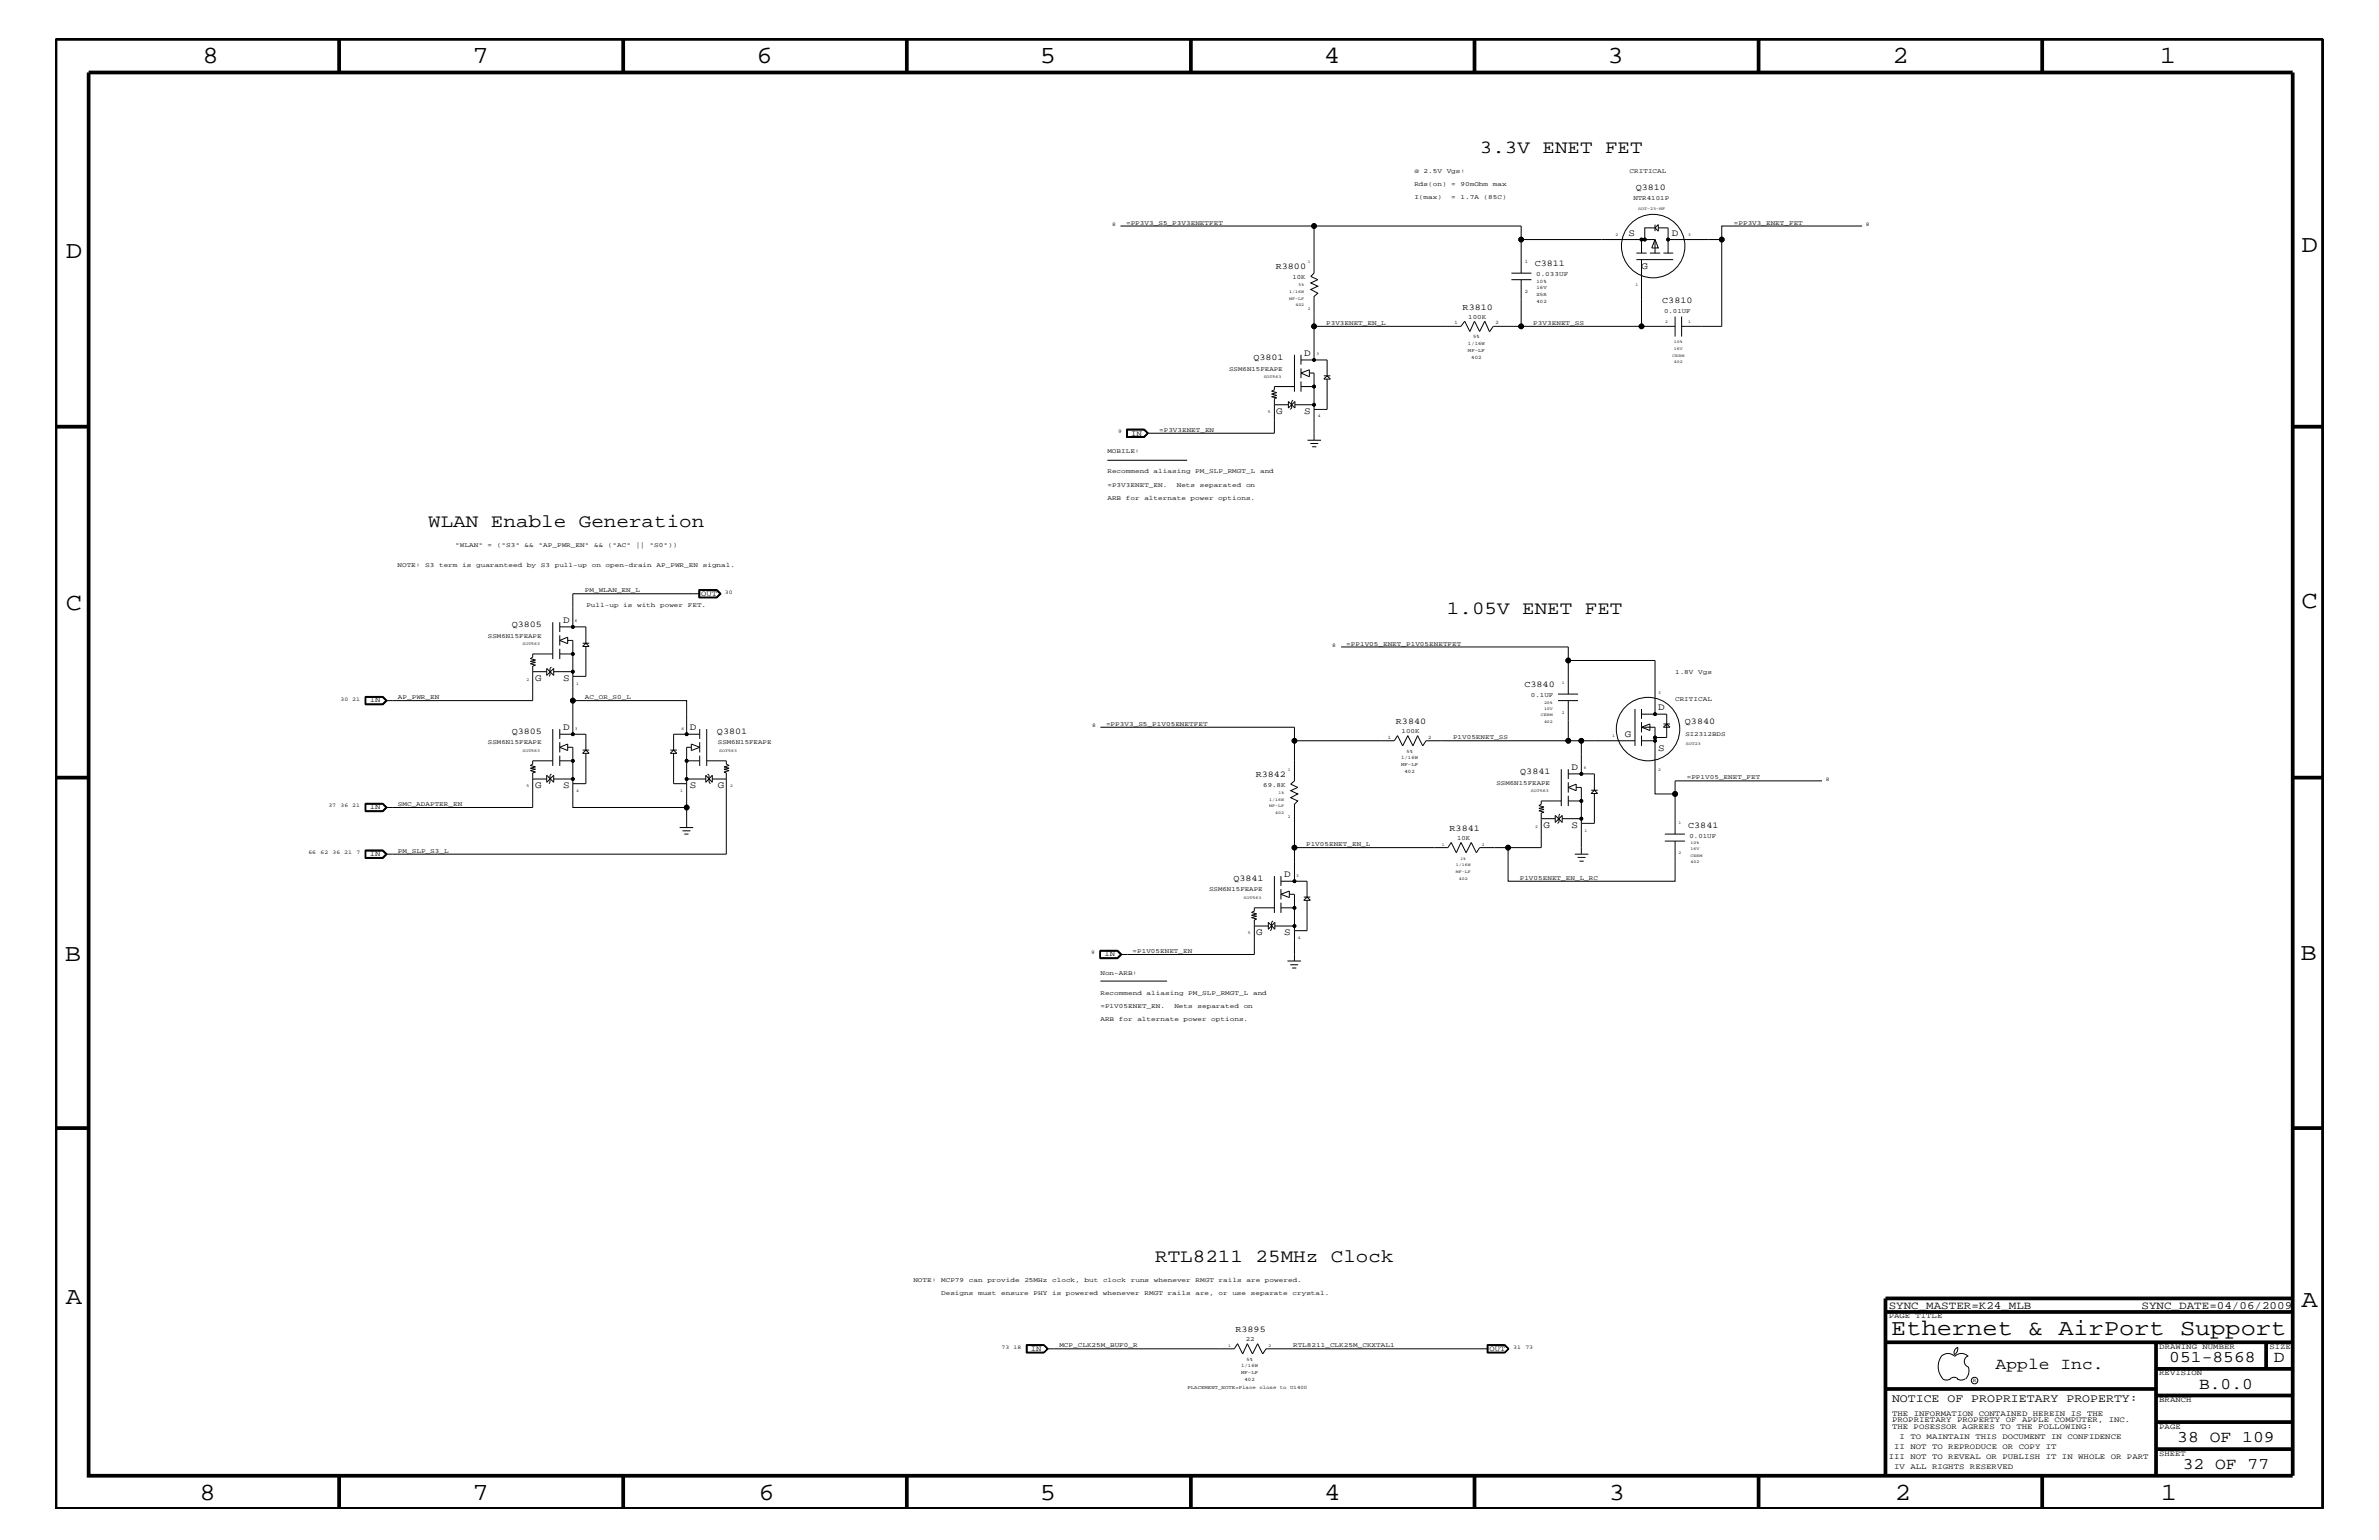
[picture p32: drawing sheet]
<svg xmlns="http://www.w3.org/2000/svg" width="432mm" height="279mm" viewBox="0 0 432 279" stroke-linecap="round" stroke-linejoin="round" font-family="sans-serif">
<defs><g id="words">
<g font-size="4.5">
<text x="36.7" y="11.5">8</text>
<text x="85.8" y="11.5">7</text>
<text x="137.3" y="11.5">6</text>
<text x="188.7" y="11.5">5</text>
<text x="240.3" y="11.5">4</text>
<text x="291.8" y="11.5">3</text>
<text x="343.5" y="11.5">2</text>
<text x="392" y="11.5">1</text>
<text x="11.9" y="46.8">D</text>
<text x="417.7" y="45.7">D</text>
<text x="11.9" y="110.6">C</text>
<text x="417.7" y="110.3">C</text>
<text x="11.8" y="174.3">B</text>
<text x="417.6" y="174.2">B</text>
<text x="11.9" y="236.7">A</text>
<text x="417.7" y="237.1">A</text>
<text x="36.2" y="272.1">8</text>
<text x="85.8" y="272.1">7</text>
<text x="137.7" y="272.1">6</text>
<text x="188.7" y="272.1">5</text>
<text x="240.4" y="272.1">4</text>
<text x="292" y="272.1">3</text>
<text x="343.9" y="272.1">2</text>
<text x="392.2" y="272.1">1</text>
</g>
<text font-size="4.1" x="343.3" y="242.3">Ethernet &amp; AirPort Support</text>
<g font-size="3.4">
<text x="268.6" y="27.7">3.3V ENET FET</text>
<text x="77.7" y="95.6">WLAN Enable Generation</text>
<text x="262.6" y="111.4">1.05V ENET FET</text>
<text x="209.7" y="229">RTL8211 25MHz Clock</text>
</g>
<g font-size="3">
<text x="362.2" y="248.4">Apple Inc.</text>
<text x="393.7" y="247.1">051-8568</text>
<text x="399.2" y="252">B.0.0</text>
<text x="412.7" y="247.1">D</text>
<text x="395.2" y="261.6">38 OF 109</text>
<text x="396.2" y="266.6">32 OF 77</text>
</g>
<text font-size="2.1" x="343.4" y="254.4">NOTICE OF PROPRIETARY PROPERTY:</text>
<g font-size="2">
<text x="342.8" y="237.4">SYNC_MASTER=K24_MLB</text>
<text x="388.7" y="237.4">SYNC_DATE=04/06/2009</text>
</g>
<g font-size="1.8">
<text x="295.6" y="42.9">S</text>
<text x="303.4" y="42.9">D</text>
<text x="297.9" y="48.9">G</text>
<text x="236.7" y="64.5">D</text>
<text x="231.6" y="75.1">G</text>
<text x="236.7" y="75.1">S</text>
<text x="102.2" y="113.1">D</text>
<text x="97.1" y="123.6">G</text>
<text x="102.2" y="123.6">S</text>
<text x="301" y="128.9">D</text>
<text x="102.2" y="132.4">D</text>
<text x="125.2" y="132.4">D</text>
<text x="294.9" y="133.8">G</text>
<text x="301" y="136.2">S</text>
<text x="97.1" y="143">G</text>
<text x="102.2" y="143">S</text>
<text x="125.2" y="143">S</text>
<text x="130.3" y="143">G</text>
<text x="285.2" y="139.7">D</text>
<text x="280.2" y="150.2">G</text>
<text x="285.2" y="150.2">S</text>
<text x="233.1" y="159.1">D</text>
<text x="228" y="169.7">G</text>
<text x="233.1" y="169.7">S</text>
</g>
<g font-size="1.6">
<text x="296.9" y="34.4">Q3810</text>
<text x="231.6" y="48.8">R3800</text>
<text x="278.6" y="48.3">C3811</text>
<text x="265.5" y="56.2">R3810</text>
<text x="301.7" y="55">C3810</text>
<text x="227.5" y="65.3">Q3801</text>
<text x="92.9" y="113.7">Q3805</text>
<text x="276.7" y="124.7">C3840</text>
<text x="253.4" y="131.3">R3840</text>
<text x="305.8" y="131.3">Q3840</text>
<text x="92.9" y="133.2">Q3805</text>
<text x="130.1" y="133.2">Q3801</text>
<text x="227.9" y="140.9">R3842</text>
<text x="275.9" y="140.4">Q3841</text>
<text x="263.1" y="150.7">R3841</text>
<text x="306.4" y="150.1">C3841</text>
<text x="223.9" y="159.9">Q3841</text>
<text x="224.2" y="241.7">R3895</text>
</g>
<g font-size="1.4">
<text x="205.3" y="79">IN</text>
<text x="127.3" y="108.1">OUT</text>
<text x="67.1" y="127.5">IN</text>
<text x="67.1" y="146.8">IN</text>
<text x="67.1" y="155.4">IN</text>
<text x="200.5" y="173.5">IN</text>
<text x="342.8" y="239.2">PAGE TITLE</text>
<text x="187.1" y="245.1">IN</text>
<text x="270.3" y="245.1">OUT</text>
<text x="391.9" y="244.7">DRAWING NUMBER</text>
<text x="411.9" y="244.7">SIZE</text>
<text x="391.9" y="249.5">REVISION</text>
<text x="343.4" y="256.8">THE INFORMATION CONTAINED HEREIN IS THE</text>
<text x="391.9" y="254.4">BRANCH</text>
<text x="343.4" y="259.3">THE POSESSOR AGREES TO THE FOLLOWING:</text>
<text x="343.4" y="258">PROPRIETARY PROPERTY OF APPLE COMPUTER, INC.</text>
<text x="343.8" y="262.9">II NOT TO REPRODUCE OR COPY IT</text>
<text x="344.8" y="261.1">I TO MAINTAIN THIS DOCUMENT IN CONFIDENCE</text>
<text x="391.9" y="259.3">PAGE</text>
<text x="342.8" y="264.7">III NOT TO REVEAL OR PUBLISH IT IN WHOLE OR PART</text>
<text x="343.8" y="266.6">IV ALL RIGHTS RESERVED</text>
<text x="391.9" y="264.1">SHEET</text>
</g>
<g font-size="1.2">
<text x="256.7" y="31.4">@</text>
<text x="256.7" y="33.7">Rds(on)</text>
<text x="258.4" y="31.4">2.5V Vgs:</text>
<text x="263.4" y="33.7">=</text>
<text x="265.1" y="33.7">90mOhm</text>
<text x="271" y="33.7">max</text>
<text x="295.8" y="31.4">CRITICAL</text>
<text x="204.4" y="40.8">=PP3V3_S5_P3V3ENETFET</text>
<text x="256.7" y="36.2">I(max)</text>
<text x="263.4" y="36.2">=</text>
<text x="265.1" y="36.2">1.7A</text>
<text x="269.3" y="36.2">(85C)</text>
<text x="296.5" y="36.4">NTR4101P</text>
<text x="314.7" y="40.8">=PP3V3_ENET_FET</text>
<text x="234.6" y="50.7">10K</text>
<text x="278.8" y="50.2">0.033UF</text>
<text x="240.7" y="59">P3V3ENET_EN_L</text>
<text x="266.5" y="57.9">100K</text>
<text x="278.3" y="59">P3V3ENET_SS</text>
<text x="302" y="56.8">0.01UF</text>
<text x="223.1" y="67.3">SSM6N15FEAPE</text>
<text x="201" y="82.2">MOBILE:</text>
<text x="210.4" y="78.3">=P3V3ENET_EN</text>
<text x="201" y="85.9">Recommend</text>
<text x="201" y="88.3">=P3V3ENET_EN.</text>
<text x="209.4" y="85.9">aliasing</text>
<text x="213.6" y="88.3">Nets</text>
<text x="217" y="85.9">PM_SLP_RMGT_L</text>
<text x="217.8" y="88.3">separated</text>
<text x="226.2" y="88.3">on</text>
<text x="228.7" y="85.9">and</text>
<text x="201" y="90.7">ARB</text>
<text x="204.4" y="90.7">for</text>
<text x="207.7" y="90.7">alternate</text>
<text x="216.1" y="90.7">power</text>
<text x="221.1" y="90.7">options.</text>
<text x="82.6" y="99.3">&quot;WLAN&quot;</text>
<text x="88.5" y="99.3">=</text>
<text x="90.2" y="99.3">(&quot;S3&quot;</text>
<text x="95.2" y="99.3">&amp;&amp;</text>
<text x="97.7" y="99.3">&quot;AP_PWR_EN&quot;</text>
<text x="107.8" y="99.3">&amp;&amp;</text>
<text x="110.3" y="99.3">(&quot;AC&quot;</text>
<text x="115.4" y="99.3">||</text>
<text x="117.9" y="99.3">&quot;S0&quot;))</text>
<text x="72.1" y="102.9">NOTE:</text>
<text x="77.2" y="102.9">S3</text>
<text x="79.7" y="102.9">term</text>
<text x="83.9" y="102.9">is</text>
<text x="86.4" y="102.9">guaranteed</text>
<text x="95.6" y="102.9">by</text>
<text x="98.2" y="102.9">S3</text>
<text x="100.7" y="102.9">pull-up</text>
<text x="106.2" y="107.5">PM_WLAN_EN_L</text>
<text x="107.4" y="102.9">on</text>
<text x="109.9" y="102.9">open-drain</text>
<text x="119.2" y="102.9">AP_PWR_EN</text>
<text x="127.6" y="102.9">signal.</text>
<text x="106.4" y="110.2">Pull-up</text>
<text x="113.1" y="110.2">is</text>
<text x="115.6" y="110.2">with</text>
<text x="119.8" y="110.2">power</text>
<text x="124.8" y="110.2">FET.</text>
<text x="88.6" y="115.7">SSM6N15FEAPE</text>
<text x="244.3" y="117.2">=PP1V05_ENET_P1V05ENETFET</text>
<text x="304" y="122.3">1.8V Vgs</text>
<text x="72.2" y="126.9">AP_PWR_EN</text>
<text x="106.2" y="126.9">AC_OR_S0_L</text>
<text x="200.7" y="131.7">=PP3V3_S5_P1V05ENETFET</text>
<text x="277.9" y="126.5">0.1UF</text>
<text x="304" y="127.1">CRITICAL</text>
<text x="88.6" y="135.1">SSM6N15FEAPE</text>
<text x="130.3" y="135.1">SSM6N15FEAPE</text>
<text x="254.4" y="133">100K</text>
<text x="263.7" y="134.1">P1V05ENET_SS</text>
<text x="305.9" y="133.5">SI2312BDS</text>
<text x="229.3" y="142.8">69.8K</text>
<text x="271.6" y="142.4">SSM6N15FEAPE</text>
<text x="306.2" y="141.4">=PP1V05_ENET_FET</text>
<text x="72.2" y="146.2">SMC_ADAPTER_EN</text>
<text x="72.2" y="154.7">PM_SLP_S3_L</text>
<text x="237.1" y="153.5">P1V05ENET_EN_L</text>
<text x="264.5" y="152.4">10K</text>
<text x="306.7" y="152">0.01UF</text>
<text x="219.5" y="161.7">SSM6N15FEAPE</text>
<text x="275.8" y="159.6">P1V05ENET_EN_L_RC</text>
<text x="205.6" y="172.9">=P1V05ENET_EN</text>
<text x="199.7" y="176.8">Non-ARB:</text>
<text x="199.7" y="185.3">ARB</text>
<text x="199.7" y="180.5">Recommend</text>
<text x="199.7" y="182.9">=P1V05ENET_EN.</text>
<text x="203.1" y="185.3">for</text>
<text x="206.4" y="185.3">alternate</text>
<text x="208.1" y="180.5">aliasing</text>
<text x="213.2" y="182.9">Nets</text>
<text x="214.8" y="185.3">power</text>
<text x="215.7" y="180.5">PM_SLP_RMGT_L</text>
<text x="217.3" y="182.9">separated</text>
<text x="219.9" y="185.3">options.</text>
<text x="225.7" y="182.9">on</text>
<text x="227.4" y="180.5">and</text>
<text x="165.8" y="232.6">NOTE:</text>
<text x="170.8" y="232.6">MCP79</text>
<text x="175.9" y="232.6">can</text>
<text x="179.2" y="232.6">provide</text>
<text x="185.9" y="232.6">25MHz</text>
<text x="191" y="232.6">clock,</text>
<text x="196.8" y="232.6">but</text>
<text x="200.2" y="232.6">clock</text>
<text x="205.2" y="232.6">runs</text>
<text x="209.4" y="232.6">whenever</text>
<text x="217" y="232.6">RMGT</text>
<text x="221.2" y="232.6">rails</text>
<text x="226.2" y="232.6">are</text>
<text x="229.6" y="232.6">powered.</text>
<text x="170.8" y="235">Designs</text>
<text x="177.5" y="235">must</text>
<text x="181.7" y="235">ensure</text>
<text x="187.6" y="235">PHY</text>
<text x="191" y="235">is</text>
<text x="193.5" y="235">powered</text>
<text x="200.2" y="235">whenever</text>
<text x="207.7" y="235">RMGT</text>
<text x="211.9" y="235">rails</text>
<text x="217" y="235">are,</text>
<text x="221.2" y="235">or</text>
<text x="223.7" y="235">use</text>
<text x="227" y="235">separate</text>
<text x="234.6" y="235">crystal.</text>
<text x="192.3" y="244.5">MCP_CLK25M_BUF0_R</text>
<text x="226.1" y="243.4">22</text>
<text x="234.7" y="244.5">RTL8211_CLK25M_CKXTAL1</text>
</g>
<g font-size="1">
<text x="201.8" y="41">8</text>
<text x="338.7" y="41">8</text>
<text x="202.9" y="78.6">9</text>
<text x="131.6" y="107.7">30</text>
<text x="241.8" y="117.4">8</text>
<text x="61.8" y="127.1">30 21</text>
<text x="198.2" y="131.9">8</text>
<text x="331.4" y="141.7">8</text>
<text x="59.6" y="146.5">37</text>
<text x="61.8" y="146.5">36 21</text>
<text x="56" y="155">66</text>
<text x="58.2" y="155">62</text>
<text x="60.4" y="155">36 21</text>
<text x="64.7" y="155">7</text>
<text x="198" y="173.2">9</text>
<text x="181.8" y="244.7">73</text>
<text x="184" y="244.7">18</text>
<text x="274.7" y="244.7">31</text>
<text x="276.9" y="244.7">73</text>
<text x="358.1" y="250.7">R</text>
</g>
<g font-size=".9">
<text x="276.8" y="47.7">1</text>
<text x="276.8" y="53.2">2</text>
<text x="278.9" y="51.3">10%</text>
<text x="278.9" y="53.6">X5R</text>
<text x="278.9" y="52.4">16V</text>
<text x="264" y="58.9">1</text>
<text x="271.4" y="58.9">2</text>
<text x="278.9" y="54.9">402</text>
<text x="266.4" y="63.9">MF-LF</text>
<text x="266.4" y="62.6">1/16W</text>
<text x="267" y="65.1">402</text>
<text x="267.4" y="61.4">5%</text>
<text x="251.9" y="134.1">1</text>
<text x="254.3" y="137.8">1/16W</text>
<text x="255.3" y="136.6">5%</text>
<text x="259.2" y="134.1">2</text>
<text x="254.3" y="139">MF-LF</text>
<text x="254.9" y="140.2">402</text>
<text x="215.5" y="252">PLACEMENT_NOTE=Place close to U1400</text>
<text x="225.3" y="249.3">MF-LF</text>
<text x="225.3" y="248.1">1/16W</text>
<text x="225.9" y="250.6">402</text>
<text x="226.2" y="246.9">5%</text>
</g>
<g font-size=".8">
<text x="297.3" y="38">SOT-23-HF</text>
<text x="237.4" y="47.7">1</text>
<text x="293.2" y="42.9">2</text>
<text x="306.4" y="42.9">3</text>
<text x="234" y="53.2">1/16W</text>
<text x="235.7" y="51.9">5%</text>
<text x="296.8" y="51.9">1</text>
<text x="234" y="54.4">MF-LF</text>
<text x="235.1" y="55.6">402</text>
<text x="237.4" y="56.2">2</text>
<text x="302.3" y="58.6">2</text>
<text x="306.4" y="58.6">1</text>
<text x="238.9" y="64.5">3</text>
<text x="303.5" y="64.7">CERM</text>
<text x="303.8" y="62.3">10%</text>
<text x="303.8" y="65.9">402</text>
<text x="303.8" y="63.4">16V</text>
<text x="229.4" y="68.5">SOT563</text>
<text x="230.1" y="75">5</text>
<text x="239.2" y="75.7">4</text>
<text x="104.3" y="112.9">6</text>
<text x="94.8" y="117">SOT563</text>
<text x="95.6" y="123.5">2</text>
<text x="104.6" y="124.2">1</text>
<text x="283.5" y="124.1">1</text>
<text x="301" y="125.9">3</text>
<text x="279.7" y="130">CERM</text>
<text x="280.2" y="127.7">20%</text>
<text x="280.2" y="128.8">10V</text>
<text x="280.2" y="131.3">402</text>
<text x="283.5" y="129.6">2</text>
<text x="94.8" y="136.4">SOT563</text>
<text x="104.3" y="132.4">3</text>
<text x="123.7" y="132.4">6</text>
<text x="130.6" y="136.4">SOT563</text>
<text x="292.6" y="133.8">1</text>
<text x="306" y="135.2">SOT23</text>
<text x="95.6" y="142.9">5</text>
<text x="104.6" y="143.6">4</text>
<text x="123.4" y="143.6">1</text>
<text x="132.5" y="142.9">2</text>
<text x="233.8" y="139.8">1</text>
<text x="277.9" y="143.7">SOT563</text>
<text x="287.4" y="139.6">6</text>
<text x="301" y="139.8">2</text>
<text x="230.4" y="145.3">1/16W</text>
<text x="230.4" y="146.5">MF-LF</text>
<text x="231.5" y="147.7">402</text>
<text x="232.1" y="144">1%</text>
<text x="233.8" y="148.4">2</text>
<text x="304.6" y="149.5">1</text>
<text x="261.7" y="153.4">1</text>
<text x="265.1" y="156">1%</text>
<text x="269" y="153.4">2</text>
<text x="278.6" y="150.1">2</text>
<text x="287.6" y="150.9">1</text>
<text x="304.6" y="155">2</text>
<text x="306.8" y="154.3">16V</text>
<text x="306.8" y="155.5">CERM</text>
<text x="306.8" y="153.2">10%</text>
<text x="235.3" y="159">3</text>
<text x="264.2" y="157.2">1/16W</text>
<text x="264.2" y="158.4">MF-LF</text>
<text x="264.8" y="159.6">402</text>
<text x="306.8" y="156.7">402</text>
<text x="225.7" y="163.1">SOT563</text>
<text x="226.5" y="169.5">5</text>
<text x="235.5" y="170.3">4</text>
<text x="222.9" y="244.4">1</text>
<text x="230.2" y="244.4">2</text>
</g>
</g></defs>
<g fill="none" stroke="#000" stroke-width=".18">
<path d="M203.4 41h35.1M238.5 59.2h26.7l.7-.9 .9 1.8 .8-1.8 1 1.8 .9-1.8 .8 1.8M274.3 50.7h3.7M274.3 49.6h3.7M276.1 43.5v-2.5h-37.6v8.6l-.6 .6 1.3 .5-1.3 .6 1.3 .6-1.3 .6 1.3 .7-.7 .6v11.5M276.1 50.7v8.5h-5.1l-.7 1M276.1 59.2h27.9M297 45.9h1.9M297 47.1h6.7M297.9 43.5v2.4M297.9 47.1v12.1M299.5 45.9h1.8"/>
<path d="M300.4 41.3l.6-.5v1.1l-.6-.6h-1.9v2.2M300.4 43.5l.6 1.5h-1.2zM300.4 43.5h-24.3v6.1M300.4 40.8v1.1M300.4 43.5v2.4M301 41.3h1.8v4.6M301.9 45.9h1.8M304 57.4v3.7M305.2 57.4v3.7M312.5 43.5v15.7h-7.3M338 41h-25.5v2.5h-9.7M204.5 77.8h3.2l.7 .8-.7 .8h-3.2z"/>
<path d="M204.5 77.9h3.2l.7 .7-.7 .8M204.6 78h3.1l.6 .6-.6 .7h-3.1zM204.6 78v1.2h3l.7-.6M207.6 78l.7 .6M231.3 73.4h2.5M233.8 72.8v1.2l1.2-1.2v1.2zM234.7 72.6l-.3 .2v1.2l-.2 .3M235 64.4v6.7M235 70.1h-3.7v.6l-.5 .3 .9 .2-.9 .3 .9 .2-.9 .3 .9 .2-.4 .1v6.3h-23M235 73.4h3.5M236.1 65.3h4.8v2.9M236.1 64.4v1.8"/>
<path d="M236.1 66.8v1.8M236.1 69.2v1.9M236.1 70.1h2.4M236.1 67.7l1.6-.6v1.3zM237.3 79.9h2.5M237.7 67.7h.8v12.2M240.3 68.2h1.2M240.9 68.2l.6 .6h-1.2zM240.9 68.8v5.5h-2.4M201 83.5h14.5M237.8 80.5h1.5M238.2 81.1h.7"/>
<path d="M100.3 118.6h-3.6v.6l-.4 .3 .9 .2-.9 .3 .9 .2-.9 .2 .9 .3-.5 .1v6.3h-26.7M100.3 112.9v6.7M101.6 113.7h4.7v3M101.6 112.9v1.8M101.6 115.3v1.8M101.6 117.7v1.9M101.6 116.2l1.4-.6v1.2zM101.6 118.6h2.4M103 116.2h1v17M105.7 116.7h1.2M106.3 116.7l.6 .6h-1.2zM106.3 117.3v5.4h-2.3"/>
<path d="M126.8 107h3.3l.8 .7-.8 .8h-3.3zM126.9 107h3.2l.7 .7-.7 .7h-3.2zM127 107.1h3l.6 .6-.6 .6h-3M127 107v1.4M127 107.7h-23v6M130 107l.7 .7-.7 .7M243.4 117.4h41.2v2.4M66.3 126.4h3.2l.8 .7-.8 .8h-3.2zM66.3 126.4h3.2l.7 .7-.7 .7h-3.2M66.4 126.4v1.4M66.4 126.5h3l.6 .6M69.4 126.4l.7 .7-.7 .7"/>
<path d="M70 127.1l-.6 .6h-3M96.7 121.9h2.5M99.2 121.3v1.2l1.3-1.2v1.2zM100.1 121l-.3 .3v1.2l-.1 .2M100.3 138h-3.6v.6l-.4 .3 .9 .2-.9 .3 .9 .2-.9 .2 .9 .3-.5 .1v6.3h-26.7M100.3 132.3v6.7M100.5 121.9h3.5M101.6 133.2h4.7v2.9M101.6 132.3v1.8M101.6 134.6v1.9M101.6 137.1v1.9M101.6 138h2.4"/>
<path d="M101.6 135.6l1.4-.6v1.2zM103 135.6h1v10.9h20.6v-10.9h.9M104 127.1h20.6v6.1M105.7 136.7l.6-.6 .6 .6zM105.7 136.1h1.2M106.3 136.7v5.5h-2.3M121.7 136.7l.6-.6 .6 .6zM121.7 136.1h1.2M122.3 136.7v5.5h2.3M124.6 138h2.4M125.5 135l1.5 .6-1.5 .6zM127 132.3v1.8"/>
<path d="M127 134.6v1.9M127 137.1v1.9M127 133.2h-4.7v2.9M128.3 138h3.5v.6l.5 .3-.9 .2 .9 .3-.9 .2 .9 .2-.9 .3 .4 .1v14.8h-61.8M128.3 132.3v6.7M235 134.4v7.3l-.7 .6 1.2 .6-1.2 .6 1.2 .5-1.2 .7 1.2 .6-.5 .6v7.9M282.8 127.1h3.6M282.8 125.9h3.6M283.4 139.6v6.6M284.6 127.1v7.3h-25.8l-.6 .9-.9-1.8-.8 1.8-1-1.8-.9 1.8-.9-1.8-.6 .9h-18.1v-2.5h-35.3M284.6 125.9v-6.1h15.8v9.8M284.6 139.6v1.7"/>
<path d="M284.6 134.4h12.2M287 134.4v6M296.8 128.6v6.7M297.9 131.9h2.5v12.1h3.6v7.3M297.9 128.6v1.8M297.9 131v1.9M297.9 133.5v1.8M297.9 131.9l1.6-.6v1.2zM297.9 129.6h4.6v4.2h-2.1M297.9 134.4h2.5M301.9 131.9l.6-.6 .6 .6zM301.9 131.3h1.2"/>
<path d="M66.3 145.7h3.2l.8 .8-.8 .8h-3.2zM66.3 154.2h3.2l.8 .8-.8 .7h-3.2zM66.3 145.8h3.2l.7 .7-.7 .7h-3.2M66.3 154.3h3.2l.7 .7-.7 .7M66.4 145.8v1.4M66.4 154.4h3l.7 .6-.7 .6h-3zM66.4 145.9h3l.6 .6M69.4 145.8l.7 .7-.7 .7M69.4 154.4l.6 .6M70 155l-.6 .6h-3M70 146.5l-.6 .6h-3M96.7 141.3h2.5"/>
<path d="M99.2 140.7v1.2l1.3-1.2v1.2zM100.1 140.4l-.3 .3v1.2l-.1 .3M100.5 141.3h3.5M123.4 150.1h2.4M123.9 150.7h1.4M124.2 151.3h.8M124.6 141.3h3.5M124.6 146.5v3.6M128.1 140.7v1.2l1.2-1.2v1.2zM128.4 140.4l.3 .3v1.2l.2 .3M129.3 141.3h2.5M231.3 158.9v6.7"/>
<path d="M232.5 159.9h4.7v2.9M232.5 158.9v1.8M279.7 148.5h2.6M282.3 147.9v1.3l1.2-1.3v1.3zM283.1 147.7l-.1 .2v1.3l-.3 .2M283.4 145.3h-3.7v.6l-.4 .3 .9 .2-.9 .3 .9 .1-.9 .3 .9 .2-.5 .2v6.3h-11.1l-.6 .9-1-1.8-.9 1.8-.9-1.8-.9 1.8-.9-1.8-.6 .9h-27.8v6.1M283.5 148.5h3.5M284.6 141.9v1.9M284.6 144.4v1.8M284.6 140.4h4.8v3M284.6 145.3h2.4M284.6 142.9l1.5-.6v1.2z"/>
<path d="M285.8 155h2.5M286.1 142.9h.9v12.1M286.3 155.6h1.5M286.7 156.2h.7M288.8 144l.6-.6 .6 .6zM288.8 143.4h1.2M289.4 144v5.4h-2.4M302.2 152.6h3.6M302.2 151.3h3.6M304 152.6v7.3h-30.3v-6.1M330.7 141.7h-26.7v2.3M199.6 172.4h3.3l.7 .8-.7 .7h-3.3z"/>
<path d="M199.6 172.5h3.3l.6 .7-.6 .6h-3.3M199.7 172.5v1.3M199.7 172.6h3.1l.6 .6M199.7 178h12.1M202.8 172.5l.7 .7-.7 .6M203.4 173.2l-.6 .6h-3.1M227.7 168h2.5M230.2 167.3v1.3l1.2-1.3v1.3zM231.1 167.1l-.3 .2v1.3l-.3 .3M231.3 164.7h-3.6v.6l-.5 .3 .9 .2-.9 .3 .9 .1-.9 .3 .9 .2-.4 .2v6.3h-24.3M231.4 168h3.6M232.5 161.3v1.9"/>
<path d="M232.5 163.8v1.8M232.5 164.7h2.5M232.5 162.2l1.5-.5v1.1zM233.7 174.4h2.4M234 162.2h1v12.2M234.2 175h1.4M234.5 175.6h.8M236.6 163.4l.6-.6 .6 .6zM236.6 162.8h1.2M237.2 163.4v5.5h-2.2M186.3 244h3.2l.7 .7-.7 .8h-3.2zM186.4 244h3.1l.7 .7-.7 .7h-3.1z"/>
<path d="M186.4 244.1h3.1l.6 .6-.6 .6h-3.1zM190.1 244.7h33.9l.6-.9 1 1.8 .8-1.8 .9 1.8 1-1.8 .9 1.8 .6-.9h40.3M269.9 244h3.2l.8 .7-.8 .8h-3.2zM270 244h3.1l.7 .7-.7 .7h-3.1zM270.1 244.1h3l.6 .6-.6 .6h-3zM352.3 246.1a1.69 1.69 0 0 1 2.5 0 1.72 1.72 0 0 1 2.4 0M352.4 246a3.2 3.2 0 0 0 .4 4.3l.8 .1 .4-.2M354 250.2l.7-.3 .7 .3M355.2 250.2l.7 .2 .7-.2M355.3 244.4v.3a1.18 1.18 0 0 1-.6 1.1M355.4 244.4a.99 .99 0 0 0-.6 1.4M357.2 246a1.04 1.04 0 0 0-.7 1 1.04 1.04 0 0 0 .7 1"/>
<path d="M357.3 248l.1 .7a2.11 2.11 0 0 1-.6 1.5"/>
<circle cx="238.5" cy="59.2" r=".42"/>
<circle cx="238.5" cy="41" r=".42"/>
<circle cx="276.1" cy="43.5" r=".42"/>
<circle cx="276.1" cy="59.2" r=".42"/>
<circle cx="297.9" cy="59.2" r=".42"/>
<circle cx="297.9" cy="43.5" r=".25"/>
<circle cx="298.5" cy="43.5" r=".25"/>
<circle cx="300.1" cy="44.6" r="5.8"/>
<circle cx="302.8" cy="43.5" r=".25"/>
<circle cx="312.5" cy="43.5" r=".42"/>
<circle cx="238.5" cy="70.1" r=".25"/>
<circle cx="238.5" cy="73.4" r=".25"/>
<circle cx="238.5" cy="65.3" r=".25"/>
<circle cx="104" cy="113.7" r=".25"/>
<circle cx="104" cy="118.6" r=".25"/>
<circle cx="284.6" cy="119.8" r=".42"/>
<circle cx="104" cy="127.1" r=".42"/>
<circle cx="104" cy="133.2" r=".25"/>
<circle cx="104" cy="138" r=".25"/>
<circle cx="104" cy="121.9" r=".25"/>
<circle cx="124.6" cy="133.2" r=".25"/>
<circle cx="124.6" cy="138" r=".25"/>
<circle cx="234.9" cy="134.4" r=".42"/>
<circle cx="284.6" cy="134.4" r=".42"/>
<circle cx="287" cy="134.4" r=".42"/>
<circle cx="299.1" cy="132.3" r="5.8"/>
<circle cx="300.4" cy="134.4" r=".25"/>
<circle cx="300.4" cy="133.8" r=".25"/>
<circle cx="300.4" cy="129.6" r=".25"/>
<circle cx="104" cy="141.3" r=".25"/>
<circle cx="124.6" cy="146.5" r=".42"/>
<circle cx="124.6" cy="141.3" r=".25"/>
<circle cx="234.9" cy="153.8" r=".42"/>
<circle cx="234.9" cy="159.9" r=".25"/>
<circle cx="273.7" cy="153.8" r=".42"/>
<circle cx="287" cy="148.5" r=".25"/>
<circle cx="287" cy="145.3" r=".25"/>
<circle cx="287" cy="140.4" r=".25"/>
<circle cx="304" cy="144" r=".42"/>
<circle cx="234.9" cy="168" r=".25"/>
<circle cx="234.9" cy="164.7" r=".25"/>
<circle cx="358.4" cy="250.5" r=".59"/>
</g>
<g fill="#000">
<circle cx="238.5" cy="59.2" r=".42"/>
<circle cx="238.5" cy="41" r=".42"/>
<circle cx="276.1" cy="43.5" r=".42"/>
<circle cx="276.1" cy="59.2" r=".42"/>
<circle cx="297.9" cy="59.2" r=".42"/>
<circle cx="297.9" cy="43.5" r=".25"/>
<circle cx="298.5" cy="43.5" r=".25"/>
<circle cx="302.8" cy="43.5" r=".25"/>
<circle cx="312.5" cy="43.5" r=".42"/>
<circle cx="238.5" cy="70.1" r=".25"/>
<circle cx="238.5" cy="73.4" r=".25"/>
<circle cx="238.5" cy="65.3" r=".25"/>
<circle cx="104" cy="113.7" r=".25"/>
<circle cx="104" cy="118.6" r=".25"/>
<circle cx="284.6" cy="119.8" r=".42"/>
<circle cx="104" cy="127.1" r=".42"/>
<circle cx="104" cy="133.2" r=".25"/>
<circle cx="104" cy="138" r=".25"/>
<circle cx="104" cy="121.9" r=".25"/>
<circle cx="124.6" cy="133.2" r=".25"/>
<circle cx="124.6" cy="138" r=".25"/>
<circle cx="234.9" cy="134.4" r=".42"/>
<circle cx="284.6" cy="134.4" r=".42"/>
<circle cx="287" cy="134.4" r=".42"/>
<circle cx="300.4" cy="134.4" r=".25"/>
<circle cx="300.4" cy="133.8" r=".25"/>
<circle cx="300.4" cy="129.6" r=".25"/>
<circle cx="104" cy="141.3" r=".25"/>
<circle cx="124.6" cy="146.5" r=".42"/>
<circle cx="124.6" cy="141.3" r=".25"/>
<circle cx="234.9" cy="153.8" r=".42"/>
<circle cx="234.9" cy="159.9" r=".25"/>
<circle cx="273.7" cy="153.8" r=".42"/>
<circle cx="287" cy="148.5" r=".25"/>
<circle cx="287" cy="145.3" r=".25"/>
<circle cx="287" cy="140.4" r=".25"/>
<circle cx="304" cy="144" r=".42"/>
<circle cx="234.9" cy="168" r=".25"/>
<circle cx="234.9" cy="164.7" r=".25"/>
</g>
<g fill="none" stroke="#000" stroke-width=".68" stroke-linecap="butt">
<path d="M10.1 7.1h411.5v266.7h-411.5zM16.1 13.2h400v254.5h-400zM61.6 7.1v6.1M113.1 7.1v6.1M164.6 7.1v6.1M216.2 7.1v6.1M267.6 7.1v6.1M319.2 7.1v6.1M370.7 7.1v6.1M10.1 77.4h6M416.1 77.4h5.5M10.1 141.1h6"/>
<path d="M416.1 141.1h5.5M10.1 204.7h6M416.1 204.7h5.5M342.2 238h73.9M416.1 235.6h-73.9v32.1M342.2 243.5h73.9M342.2 252h49.1M391.3 243.5v24.2M391.3 258h24.8M391.3 253.2h24.8M391.3 248.4h24.8M411.3 243.5v4.9"/>
<path d="M61.6 267.7v6.1M113.1 267.7v6.1M164.6 267.7v6.1M216.2 268v5.8M267.6 267.7v6.1M319.2 267.7v6.1M370.7 267.7v6.1M391.3 262.9h24.8"/>
</g>
<use href="#words"/>
</svg>
